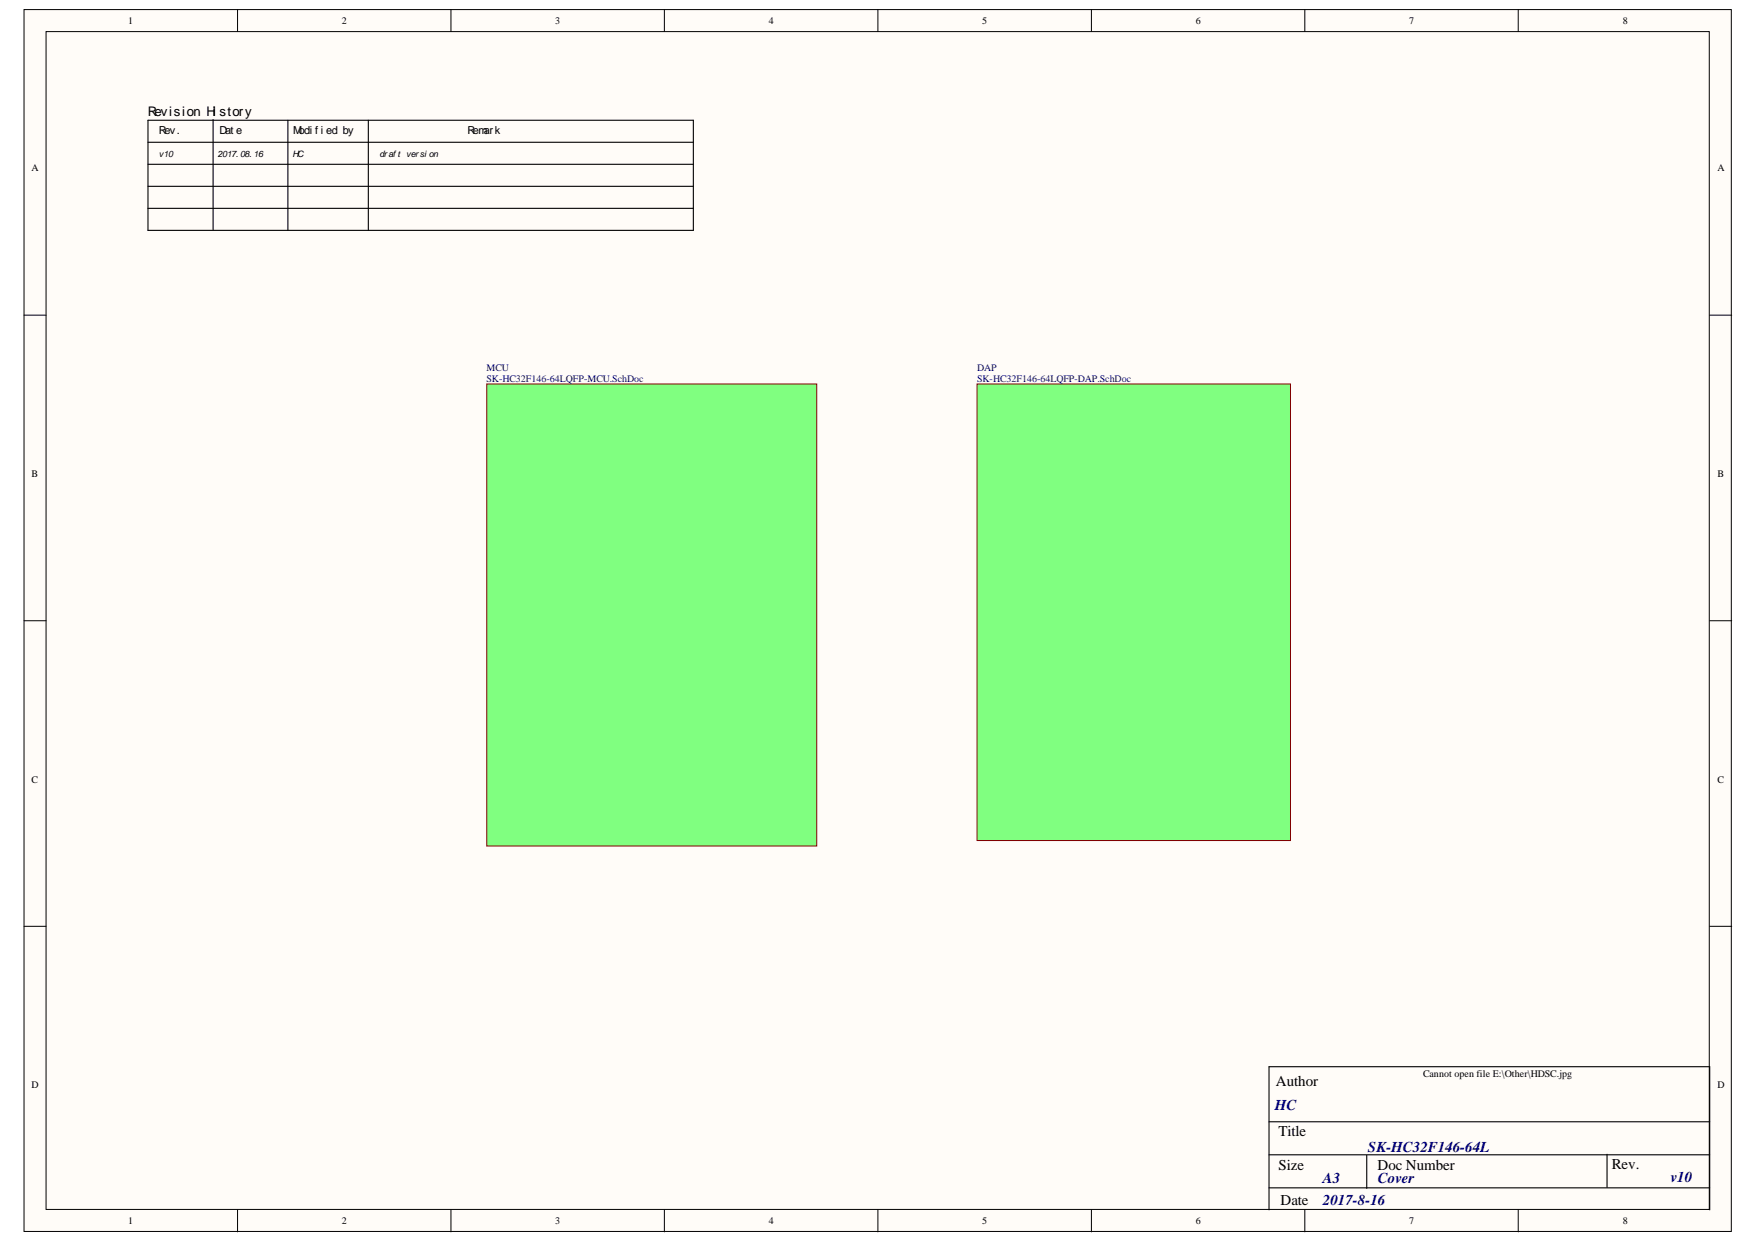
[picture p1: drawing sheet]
<svg xmlns="http://www.w3.org/2000/svg" width="297mm" height="210mm" viewBox="0 0 297 210" stroke-linecap="round" stroke-linejoin="round" font-family="sans-serif">
<defs><g id="words">
<g font-size="2.5">
<text x="215.6" y="183.4">Author</text>
<text x="216" y="191.8">Title</text>
<text x="216" y="197.6">Size</text>
<text x="232.7" y="197.6">Doc Number</text>
<text x="272.3" y="197.5">Rev.</text>
<text x="216.3" y="203.5">Date</text>
</g>
<g font-size="2.5" fill="#000080">
<text x="215.4" y="187.5">HC</text>
<text x="231.1" y="194.5">SK-HC32F146-64L</text>
<text x="223.5" y="199.8">A3</text>
<text x="223.5" y="203.5">2017-8-16</text>
<text x="232.8" y="199.8">Cover</text>
<text x="282.3" y="199.7">v10</text>
</g>
<text font-size="2.2" x="25" y="19.6">Revision Hi story</text>
<g font-size="1.9">
<text x="26.9" y="22.6">Rev.</text>
<text x="37.1" y="22.6">Dat e</text>
<text x="49.6" y="22.6">Modi f i ed by</text>
<text x="79" y="22.6">Remark</text>
</g>
<g font-size="1.7">
<text x="21.7" y="4.1">1</text>
<text x="57.8" y="4.1">2</text>
<text x="93.8" y="4.1">3</text>
<text x="129.9" y="4.1">4</text>
<text x="165.9" y="4.1">5</text>
<text x="202" y="4.1">6</text>
<text x="238.1" y="4.1">7</text>
<text x="274.2" y="4.1">8</text>
<text x="5.3" y="28.9">A</text>
<text x="290.2" y="28.9">A</text>
<text x="5.3" y="80.5">B</text>
<text x="290.2" y="80.5">B</text>
<text x="5.3" y="132.1">C</text>
<text x="290.2" y="132.1">C</text>
<text x="5.3" y="183.7">D</text>
<text x="240.4" y="181.8">Cannot open file E:\Other\HDSC.jpg</text>
<text x="290.2" y="183.7">D</text>
<text x="21.7" y="206.8">1</text>
<text x="57.8" y="206.8">2</text>
<text x="93.8" y="206.8">3</text>
<text x="129.9" y="206.8">4</text>
<text x="165.9" y="206.8">5</text>
<text x="202" y="206.8">6</text>
<text x="238.1" y="206.8">7</text>
<text x="274.2" y="206.8">8</text>
</g>
<g font-size="1.7" fill="#000080">
<text x="82.2" y="62.6">MCU</text>
<text x="82.2" y="64.5">SK-HC32F146-64LQFP-MCU.SchDoc</text>
<text x="165.1" y="62.6">DAP</text>
<text x="165.1" y="64.5">SK-HC32F146-64LQFP-DAP.SchDoc</text>
</g>
<g font-size="1.5">
<text x="26.9" y="26.5">v10</text>
<text x="36.8" y="26.5">2017. 08. 16</text>
<text x="49.4" y="26.5">HC</text>
<text x="64.1" y="26.5">draft versi on</text>
</g>
</g></defs>
<g fill="#fffcf8" stroke="#000" stroke-width=".17">
<path d="M4.1 1.6h288.4v206.4h-288.4z"/>
<path d="M7.8 5.3h281v198.9h-281z"/>
</g>
<g fill="none" stroke="#000" stroke-width=".17">
<path d="M40.1 1.6v3.7M76.2 1.6v3.7M112.3 1.6v3.7M148.3 1.6v3.7M184.4 1.6v3.7M220.5 1.6v3.7M256.5 1.6v3.7M4.1 53.2h3.7M288.9 53.2h3.7M4.1 104.8h3.7M288.9 104.8h3.7M4.1 156.4h3.7"/>
<path d="M288.9 156.4h3.7M40.1 204.3v3.7M76.2 204.3v3.7M112.3 204.3v3.7M148.3 204.3v3.7M184.4 204.3v3.7M220.5 204.3v3.7M256.5 204.3v3.7"/>
</g>
<path d="M214.4 189.4h74.5M214.4 195h74.5M230.9 195.1v5.6M271.5 194.9v5.6M214.4 204.3v-24.2h74.5v24.2M214.4 200.6h74.5" fill="none" stroke="#000" stroke-width=".19"/>
<g fill="#80ff80" stroke="#800000" stroke-width=".17">
<path d="M82.2 64.8h55.8v78.1h-55.8z"/>
<path d="M165.1 64.8h52.9v77.1h-52.9z"/>
</g>
<path d="M25 20.3h92.2v18.6h-92.2zM25 24h92.2M25 27.7h92.2M25 31.5h92.2M25 35.2h92.2M36 20.2v18.6M48.6 20.3v18.6M62.2 20.3v18.6" fill="none" stroke="#000" stroke-width=".19"/>
<use href="#words"/>
</svg>
